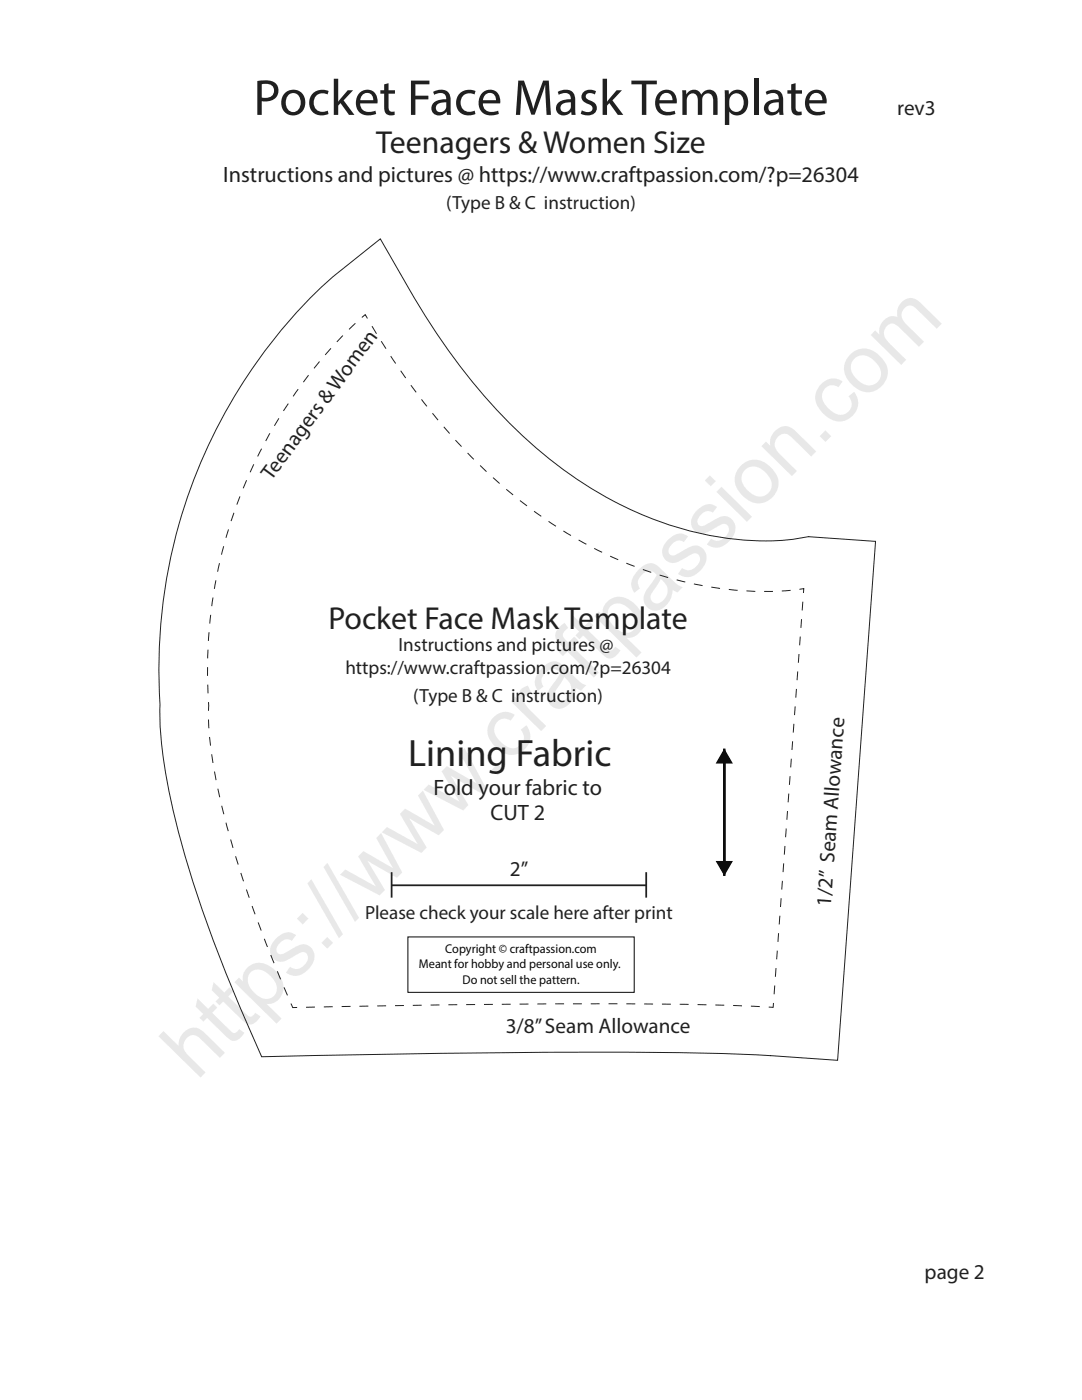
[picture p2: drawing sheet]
<svg xmlns="http://www.w3.org/2000/svg" width="216mm" height="279mm" viewBox="0 0 216 279" stroke-linecap="round" stroke-linejoin="round" font-family="sans-serif">
<defs><g id="words">
<text font-size="16.5" fill="#211e1e" x="39.3" y="215.8" transform="rotate(-45 39.3 215.8)">https://www.craftpassion.com</text>
<text font-size="10.2" fill="#231f20" x="50.6" y="22.9">Pocket Face Mask Template</text>
<text font-size="7.6" fill="#231f20" x="81.5" y="152.9">Lining Fabric</text>
<g font-size="6.3" fill="#231f20">
<text x="75.1" y="30.6">Teenagers &amp; Women Size</text>
<text x="65.5" y="125.6">Pocket Face Mask Template</text>
</g>
<text font-size="4.4" fill="#211e1e" x="44.5" y="36.3">Instructions and pictures @ https://www.craftpassion.com/?p=26304</text>
<g font-size="4.4" fill="#231f20">
<text x="86.5" y="158.6">Fold your fabric to</text>
<text x="97.9" y="163.6">CUT 2</text>
</g>
<g font-size="4.2" fill="#231f20">
<text x="179" y="22.9">rev3</text>
<text x="54.2" y="96" transform="rotate(-54 54.2 96)">Teenagers &amp; Women</text>
<text x="101.8" y="174.9">2”</text>
<text x="165.8" y="180.9" transform="rotate(-86 165.8 180.9)">1/2” Seam Allowance</text>
<text x="100.9" y="206.2">3/8” Seam Allowance</text>
<text x="184.5" y="255.2">page 2</text>
</g>
<g font-size="3.8" fill="#231f20">
<text x="89" y="41.8">(Type B &amp; C instruction)</text>
<text x="82.5" y="140.1">(Type B &amp; C instruction)</text>
<text x="72.8" y="183.4">Please check your scale here after print</text>
</g>
<g font-size="3.8" fill="#211e1e">
<text x="79.5" y="129.9">Instructions and pictures @</text>
<text x="68.9" y="134.5">https://www.craftpassion.com/?p=26304</text>
</g>
<g font-size="2.5" fill="#050605">
<text x="88.9" y="190.2">Copyright © craftpassion.com</text>
<text x="83.6" y="193.3">Meant for hobby and personal use only.</text>
<text x="92.3" y="196.3">Do not sell the pattern.</text>
</g>
</g></defs>
<path d="M72.2 63.4l.7-.6 .4 .8M159.5 117.6l.9-.1-.1 .8M58.1 200.3l.3 .8h.9M153.7 210.7l13.4 .9 7.6-103.6-13.3-.9a53.2 53.2 0 0 1-25.3-1.6 80.3 80.3 0 0 1-35.7-22.4 129.7 129.7 0 0 1-18.8-25.4l-5.7-10-9 7.2a105.4 105.4 0 0 0-35 85.7 75.3 75.3 0 0 0 2.2 19.2 240.4 240.4 0 0 0 15.5 45l2.6 6.1 32.6-.6a1135.2 1135.2 0 0 1 67.8 .3l1.2 .1M154.3 200.2v.8h-.9" fill="none" stroke="#231f20" stroke-width=".2"/>
<path d="M70.9 64.5a96.3 96.3 0 0 0-29.3 76.7 67.8 67.8 0 0 0 2.4 18.4 234.1 234.1 0 0 0 13.7 39.9M154.5 198.4l5.8-79.2" fill="none" stroke="#231f20" stroke-width=".2" stroke-dasharray="1.7 1.7" stroke-linecap="butt"/>
<path d="M157.8 117.8a73.4 73.4 0 0 1-42-9.9 106.5 106.5 0 0 1-33.8-31.1l-4.2-5.9-4-6.6M61.1 201a2066 2066 0 0 1 85-.3l6.4 .2" fill="none" stroke="#231f20" stroke-width=".2" stroke-dasharray="1.8 1.8" stroke-linecap="butt"/>
<path d="M78.1 176.7h50.8M78.1 174.1v5M128.9 174.1v5" fill="none" stroke="#231f20" stroke-width=".35"/>
<path d="M81.4 187h45.1v11h-45.1z" fill="none" stroke="#050504" stroke-width=".2"/>
<path d="M144.5 149.4l1.7 3h-1.4v22.4h-.5v-22.4h-1.5zM144.3 149.4h.5v22.4h1.4l-1.7 3-1.7-3h1.5z" fill="#000"/>
<use href="#words"/>
</svg>
